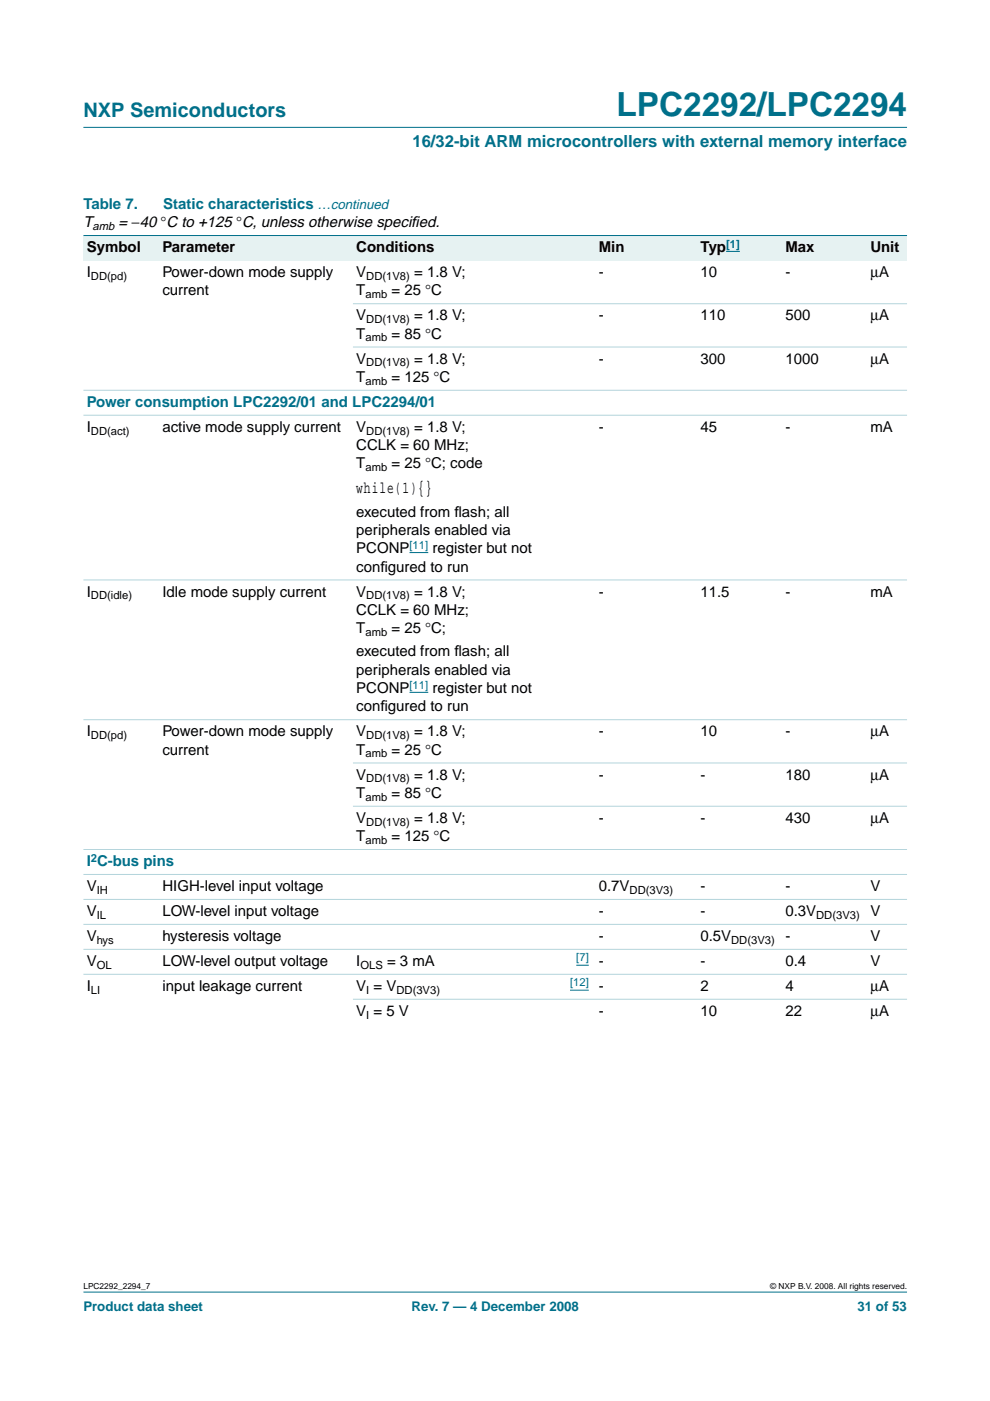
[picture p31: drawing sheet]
<svg xmlns="http://www.w3.org/2000/svg" width="210mm" height="297mm" viewBox="0 0 210 297" stroke-linecap="round" stroke-linejoin="round" font-family="sans-serif">
<defs><g id="words">
<text font-size="7.1" fill="#00708a" x="130.7" y="24.7">LPC2292/LPC2294</text>
<text font-size="4.2" fill="#00708a" x="17.7" y="24.9">NXP Semiconductors</text>
<text font-size="3.5" fill="#00708a" x="87.4" y="31.1">16/32-bit ARM microcontrollers with external memory interface</text>
<text font-size="3.5" x="75.5" y="104.5">while(1){}</text>
<g font-size="3.2" fill="#00708a">
<text x="17.7" y="44.3">Table 7.</text>
<text x="34.6" y="44.3">Static characteristics …continued</text>
<text x="18.4" y="86.3">Power consumption LPC2292/01 and LPC2294/01</text>
<text x="18.4" y="183.6">I C-bus pins</text>
</g>
<g font-size="3.2">
<text x="17.7" y="48.2">T</text>
<text x="18.4" y="53.5">Symbol</text>
<text x="25.1" y="48.2">= −40 °C to +125 °C, unless otherwise specif</text>
<text x="34.4" y="53.5">Parameter</text>
<text x="75.5" y="53.5">Conditions</text>
<text x="87.2" y="48.2">ied.</text>
<text x="127" y="53.5">Min</text>
<text x="148.5" y="53.5">Typ</text>
<text x="166.5" y="53.5">Max</text>
<text x="184.5" y="53.5">Unit</text>
<text x="18.4" y="58.8">I</text>
<text x="34.4" y="58.8">Power-down mode supply</text>
<text x="75.5" y="58.8">V</text>
<text x="87.8" y="58.8">= 1.8 V;</text>
<text x="127" y="58.8">-</text>
<text x="148.5" y="58.8">10</text>
<text x="166.5" y="58.8">-</text>
<text x="184.5" y="58.8">µA</text>
<text x="34.4" y="62.6">current</text>
<text x="75.5" y="62.6">T</text>
<text x="83" y="62.6">= 25 °C</text>
<text x="75.5" y="67.9">V</text>
<text x="75.5" y="71.8">T</text>
<text x="83" y="71.8">= 85 °C</text>
<text x="87.8" y="67.9">= 1.8 V;</text>
<text x="127" y="67.9">-</text>
<text x="148.5" y="67.9">110</text>
<text x="166.5" y="67.9">500</text>
<text x="184.5" y="67.9">µA</text>
<text x="75.5" y="77.1">V</text>
<text x="87.8" y="77.1">= 1.8 V;</text>
<text x="127" y="77.1">-</text>
<text x="148.5" y="77.1">300</text>
<text x="166.5" y="77.1">1000</text>
<text x="184.5" y="77.1">µA</text>
<text x="75.5" y="81">T</text>
<text x="83" y="81">= 125 °C</text>
<text x="18.4" y="91.6">I</text>
<text x="34.4" y="91.6">active mode supply current</text>
<text x="75.5" y="95.4">CCLK = 60 MHz;</text>
<text x="75.5" y="91.6">V</text>
<text x="87.8" y="91.6">= 1.8 V;</text>
<text x="127" y="91.6">-</text>
<text x="148.5" y="91.6">45</text>
<text x="166.5" y="91.6">-</text>
<text x="184.5" y="91.6">mA</text>
<text x="75.5" y="99.3">T</text>
<text x="83" y="99.3">= 25 °C; code</text>
<text x="75.5" y="109.6">executed from f</text>
<text x="75.5" y="113.4">peripherals enabled via</text>
<text x="96.3" y="109.6">lash; all</text>
<text x="75.5" y="117.3">PCONP</text>
<text x="91.7" y="117.3">register but not</text>
<text x="75.5" y="121.2">conf</text>
<text x="80.7" y="121.2">igured to run</text>
<text x="18.4" y="126.5">I</text>
<text x="34.4" y="126.5">Idle mode supply current</text>
<text x="75.5" y="130.4">CCLK = 60 MHz;</text>
<text x="75.5" y="126.5">V</text>
<text x="87.8" y="126.5">= 1.8 V;</text>
<text x="127" y="126.5">-</text>
<text x="148.5" y="126.5">11.5</text>
<text x="166.5" y="126.5">-</text>
<text x="184.5" y="126.5">mA</text>
<text x="75.5" y="134.2">T</text>
<text x="83" y="134.2">= 25 °C;</text>
<text x="75.5" y="139.2">executed from f</text>
<text x="75.5" y="143.1">peripherals enabled via</text>
<text x="96.3" y="139.2">lash; all</text>
<text x="75.5" y="146.9">PCONP</text>
<text x="91.7" y="146.9">register but not</text>
<text x="75.5" y="150.8">conf</text>
<text x="80.7" y="150.8">igured to run</text>
<text x="18.4" y="156.1">I</text>
<text x="34.4" y="156.1">Power-down mode supply</text>
<text x="34.4" y="160">current</text>
<text x="75.5" y="156.1">V</text>
<text x="75.5" y="160">T</text>
<text x="83" y="160">= 25 °C</text>
<text x="87.8" y="156.1">= 1.8 V;</text>
<text x="127" y="156.1">-</text>
<text x="148.5" y="156.1">10</text>
<text x="166.5" y="156.1">-</text>
<text x="184.5" y="156.1">µA</text>
<text x="75.5" y="165.3">V</text>
<text x="87.8" y="165.3">= 1.8 V;</text>
<text x="127" y="165.3">-</text>
<text x="148.5" y="165.3">-</text>
<text x="166.5" y="165.3">180</text>
<text x="184.5" y="165.3">µA</text>
<text x="75.5" y="169.2">T</text>
<text x="83" y="169.2">= 85 °C</text>
<text x="75.5" y="174.5">V</text>
<text x="75.5" y="178.3">T</text>
<text x="83" y="178.3">= 125 °C</text>
<text x="87.8" y="174.5">= 1.8 V;</text>
<text x="127" y="174.5">-</text>
<text x="148.5" y="174.5">-</text>
<text x="166.5" y="174.5">430</text>
<text x="184.5" y="174.5">µA</text>
<text x="18.4" y="188.9">V</text>
<text x="34.4" y="188.9">HIGH-level input voltage</text>
<text x="127" y="188.9">0.7V</text>
<text x="148.5" y="188.9">-</text>
<text x="166.5" y="188.9">-</text>
<text x="184.5" y="188.9">V</text>
<text x="18.4" y="194.2">V</text>
<text x="34.4" y="194.2">LOW-level input voltage</text>
<text x="127" y="194.2">-</text>
<text x="148.5" y="194.2">-</text>
<text x="166.5" y="194.2">0.3V</text>
<text x="184.5" y="194.2">V</text>
<text x="18.4" y="199.5">V</text>
<text x="34.4" y="199.5">hysteresis voltage</text>
<text x="127" y="199.5">-</text>
<text x="148.5" y="199.5">0.5V</text>
<text x="166.5" y="199.5">-</text>
<text x="184.5" y="199.5">V</text>
<text x="18.4" y="204.8">V</text>
<text x="34.4" y="204.8">LOW-level output voltage</text>
<text x="75.5" y="204.8">I</text>
<text x="82.1" y="204.8">= 3 mA</text>
<text x="127" y="204.8">-</text>
<text x="148.5" y="204.8">-</text>
<text x="166.5" y="204.8">0.4</text>
<text x="184.5" y="204.8">V</text>
<text x="18.4" y="210.1">I</text>
<text x="34.4" y="210.1">input leakage current</text>
<text x="75.5" y="215.4">V = 5 V</text>
<text x="75.5" y="210.1">V = V</text>
<text x="127" y="215.4">-</text>
<text x="127" y="210.1">-</text>
<text x="148.5" y="215.4">10</text>
<text x="148.5" y="210.1">2</text>
<text x="166.5" y="215.4">22</text>
<text x="166.5" y="210.1">4</text>
<text x="184.5" y="210.1">µA</text>
<text x="184.5" y="215.4">µA</text>
</g>
<g font-size="2.8" fill="#00708a">
<text x="17.7" y="278">Product data sheet</text>
<text x="87.3" y="278">Rev. 7 — 4 December 2008</text>
<text x="181.8" y="278">31 of 53</text>
</g>
<g font-size="2.4">
<text x="19.6" y="48.7">amb</text>
<text x="19.3" y="59.3">DD(pd)</text>
<text x="77.7" y="59.3">DD(1V8)</text>
<text x="77.5" y="63.2">amb</text>
<text x="77.7" y="68.5">DD(1V8)</text>
<text x="77.5" y="72.4">amb</text>
<text x="77.7" y="77.7">DD(1V8)</text>
<text x="77.5" y="81.6">amb</text>
<text x="19.3" y="92.1">DD(act)</text>
<text x="77.7" y="92.1">DD(1V8)</text>
<text x="77.5" y="99.9">amb</text>
<text x="19.3" y="127.1">DD(idle)</text>
<text x="77.7" y="127.1">DD(1V8)</text>
<text x="77.5" y="134.8">amb</text>
<text x="19.3" y="156.7">DD(pd)</text>
<text x="77.5" y="160.6">amb</text>
<text x="77.7" y="156.7">DD(1V8)</text>
<text x="77.7" y="165.9">DD(1V8)</text>
<text x="77.5" y="169.7">amb</text>
<text x="77.5" y="178.9">amb</text>
<text x="77.7" y="175">DD(1V8)</text>
<text x="20.5" y="189.5">IH</text>
<text x="133.5" y="189.5">DD(3V3)</text>
<text x="20.5" y="194.8">IL</text>
<text x="173.1" y="194.8">DD(3V3)</text>
<text x="20.5" y="200.1">hys</text>
<text x="155" y="200.1">DD(3V3)</text>
<text x="20.5" y="205.4">OL</text>
<text x="76.4" y="205.4">OLS</text>
<text x="19.3" y="210.7">LI</text>
<text x="77.7" y="210.7">I</text>
<text x="77.7" y="216">I</text>
<text x="84.1" y="210.7">DD(3V3)</text>
</g>
<g font-size="2.4" fill="#00f">
<text x="154" y="52.5">[1]</text>
<text x="86.8" y="116.4">[11]</text>
<text x="86.8" y="146">[11]</text>
<text x="122.2" y="203.9">[7]</text>
<text x="120.9" y="209.1">[12]</text>
</g>
<text font-size="2.4" fill="#00708a" x="19.3" y="182.7">2</text>
<g font-size="1.8">
<text x="17.7" y="273.4">LPC2292_2294_7</text>
<text x="163.3" y="273.4">© NXP B.V. 2008. All rights reserved.</text>
</g>
</g></defs>
<g fill="#00708a" stroke="#00708a" stroke-width=".21">
<path d="M17.7 273.9h174.6z"/>
<path d="M17.7 27h174.6z"/>
</g>
<path d="M86.8 117.2h4M86.8 146.8h4M120.9 209.9h3.9M122.2 204.6h2.6" fill="none" stroke="#00f" stroke-width=".21"/>
<g fill="#e6f2f2">
<path d="M17.7 49.9h16v5.3h-16z" fill-rule="evenodd"/>
<path d="M33.7 49.9h41.1v5.3h-41.1z" fill-rule="evenodd"/>
<path d="M74.8 49.9h42.2v5.3h-42.2z" fill-rule="evenodd"/>
<path d="M117 49.9h9.2v5.3h-9.2z" fill-rule="evenodd"/>
<path d="M126.2 49.9h21.6v5.3h-21.6z" fill-rule="evenodd"/>
<path d="M147.8 49.9h18v5.3h-18z" fill-rule="evenodd"/>
</g>
<path d="M154 53.3h2.9z" fill="#00f" stroke="#00f" stroke-width=".21"/>
<g fill="#e6f2f2">
<path d="M165.8 49.9h18v5.3h-18z" fill-rule="evenodd"/>
<path d="M183.8 49.9h8.5v5.3h-8.5z" fill-rule="evenodd"/>
</g>
<path d="M17.7 49.9h174.6z" fill="#00708a" stroke="#00708a" stroke-width=".21"/>
<g fill="#b3d4db" stroke="#b3d4db" stroke-width=".21">
<path d="M74.8 64.4h117.5z"/>
<path d="M74.8 73.6h117.5z"/>
<path d="M17.7 82.7h174.6z"/>
<path d="M17.7 88h174.6z"/>
<path d="M17.7 123h174.6z"/>
<path d="M17.7 152.6h174.6z"/>
<path d="M74.8 161.8h117.5z"/>
<path d="M74.8 170.9h117.5z"/>
<path d="M17.7 180.1h174.6z"/>
<path d="M17.7 185.4h174.6z"/>
<path d="M17.7 190.7h174.6z"/>
<path d="M17.7 196h174.6z"/>
<path d="M17.7 201.3h174.6z"/>
<path d="M17.7 206.6h174.6z"/>
<path d="M74.8 211.9h117.5z"/>
</g>
<use href="#words"/>
</svg>
